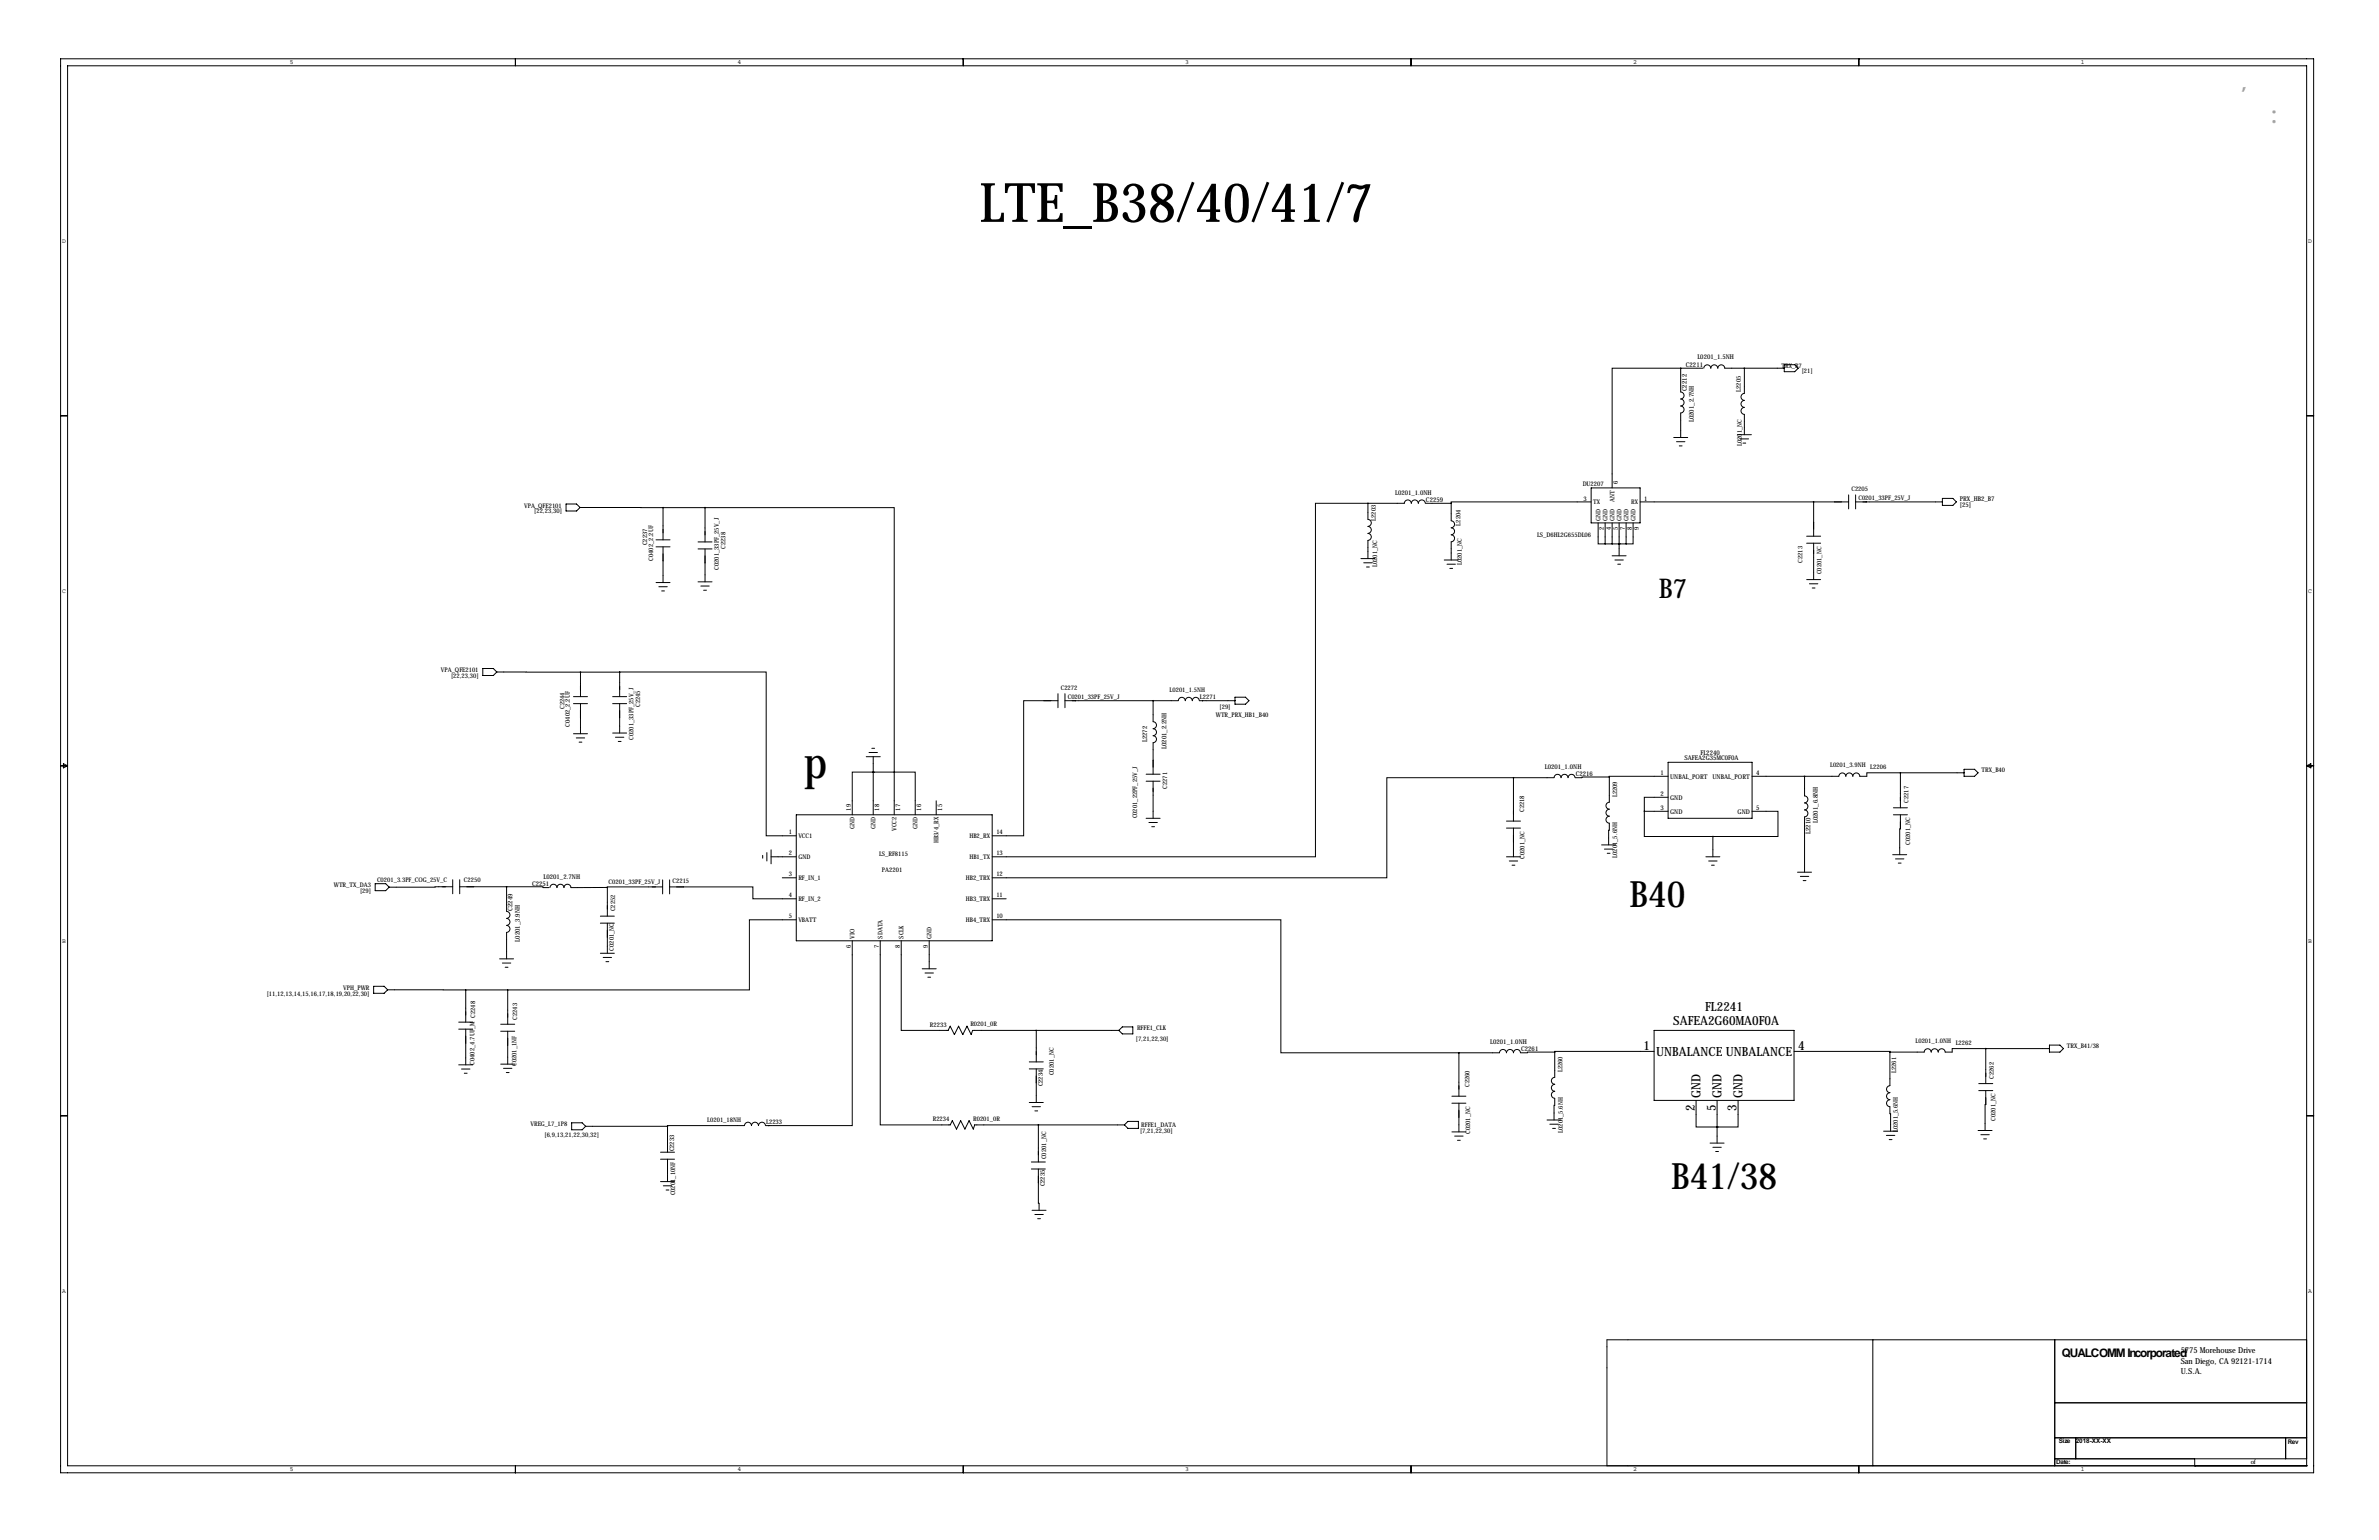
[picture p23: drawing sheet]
<svg xmlns="http://www.w3.org/2000/svg" width="864mm" height="559mm" viewBox="0 0 864 559" stroke-linecap="round" stroke-linejoin="round" font-family="sans-serif">
<defs><g id="words">
<text font-size="19.7" x="355.6" y="80.5">LTE_B38/40/41/7</text>
<text font-size="16.5" x="291.9" y="282.4">p</text>
<g font-size="13.2">
<text x="591.5" y="329.2">B40</text>
<text x="606.6" y="431.3">B41/38</text>
</g>
<text font-size="9.9" x="602.2" y="216.9">B7</text>
<g font-size="7.3" fill="#666">
<text x="813.4" y="32.7">，</text>
<text x="823.7" y="44.7">：</text>
</g>
<g font-size="4.6">
<text x="619" y="367">FL2241</text>
<text x="607.4" y="372">SAFEA2G60MA0F0A</text>
<text x="596.6" y="381">1</text>
<text x="601.2" y="383.1">UNBALANCE UNBALANCE</text>
<text x="652.8" y="381">4</text>
<text x="617.3" y="398.5" transform="rotate(-90 617.3 398.5)">GND</text>
<text x="624.9" y="398.5" transform="rotate(-90 624.9 398.5)">GND</text>
<text x="632.5" y="398.5" transform="rotate(-90 632.5 398.5)">GND</text>
<text x="615.2" y="403.2" transform="rotate(-90 615.2 403.2)">2</text>
<text x="622.8" y="403.2" transform="rotate(-90 622.8 403.2)">5</text>
<text x="630.4" y="403.2" transform="rotate(-90 630.4 403.2)">3</text>
</g>
<text font-size="4.3" x="748.4" y="492.3">QUALCOMM Incorporated</text>
<g font-size="3">
<text x="791.6" y="491.1">5775 Morehouse Drive</text>
<text x="791.6" y="494.8">San Diego, CA 92121-1714</text>
<text x="791.6" y="498.6">U.S.A.</text>
</g>
<g font-size="2.4">
<text x="616.2" y="130.4">L0201_1.5NH</text>
<text x="612" y="133.1">C2211</text>
<text x="612.3" y="142" transform="rotate(-90 612.3 142)">C2212</text>
<text x="614.9" y="153.2" transform="rotate(-90 614.9 153.2)">L0201_2.7NH</text>
<text x="506.4" y="179.5">L0201_1.0NH</text>
<text x="517.7" y="182.1">C2259</text>
<text x="711.5" y="181.9">PRX_HB2_B7</text>
<text x="711.5" y="184">[25]</text>
<text x="416.4" y="269.4" transform="rotate(-90 416.4 269.4)">L2272</text>
<text x="423.4" y="271.8" transform="rotate(-90 423.4 271.8)">L0201_2.2NH</text>
<text x="611.4" y="275.7">SAFEA2G35MC0F0A</text>
<text x="617.2" y="273.8">FL2240</text>
<text x="560.8" y="279">L0201_1.0NH</text>
<text x="572" y="281.7">C2216</text>
<text x="602.8" y="281.2">1</text>
<text x="637.5" y="281.2">4</text>
<text x="606.3" y="282.5">UNBAL_PORT UNBAL_PORT</text>
<text x="602.8" y="288.8">2</text>
<text x="602.8" y="293.9">3</text>
<text x="606.3" y="290.1">GND</text>
<text x="637.5" y="293.9">5</text>
<text x="606.3" y="295.2">GND</text>
<text x="630.8" y="295.2">GND</text>
<text x="659.9" y="298.8" transform="rotate(-90 659.9 298.8)">L0201_6.8NH</text>
<text x="657.2" y="302.7" transform="rotate(-90 657.2 302.7)">L2210</text>
<text x="193.1" y="321.6">C2251</text>
<text x="197.3" y="318.9">L0201_2.7NH</text>
<text x="186.1" y="330.5" transform="rotate(-90 186.1 330.5)">C2249</text>
<text x="188.7" y="341.7" transform="rotate(-90 188.7 341.7)">L0201_3.9NH</text>
<text x="541" y="378.9">L0201_1.0NH</text>
<text x="552.2" y="381.5">C2261</text>
</g>
<g font-size="2.3">
<text x="105.2" y="23.3">5</text>
<text x="267.7" y="23.3">4</text>
<text x="430.3" y="23.3">3</text>
<text x="592.8" y="23.3">2</text>
<text x="755.4" y="23.3">1</text>
<text x="22.6" y="88">D</text>
<text x="837.9" y="88">D</text>
<text x="646.7" y="133.4">TRX_B7</text>
<text x="654" y="135.5">[21]</text>
<text x="632" y="142.2" transform="rotate(-90 632 142.2)">L2205</text>
<text x="632.3" y="161.8" transform="rotate(-90 632.3 161.8)">L0201_NC</text>
<text x="574.5" y="176.3">DU2207</text>
<text x="587.3" y="175.5" transform="rotate(-90 587.3 175.5)">6</text>
<text x="672.1" y="178.1">C2205</text>
<text x="190.3" y="184.2">VPA_QFE2101</text>
<text x="574.9" y="181.6">3</text>
<text x="578.4" y="182.9">TX</text>
<text x="586" y="182" transform="rotate(-90 586 182)">ANT</text>
<text x="592.1" y="182.9">RX</text>
<text x="596.9" y="181.6">1</text>
<text x="674.6" y="181.4">C0201_33PF_25V_J</text>
<text x="193.9" y="186.3">[22,23,30]</text>
<text x="499.5" y="188.9" transform="rotate(-90 499.5 188.9)">L2203</text>
<text x="530.2" y="190.7" transform="rotate(-90 530.2 190.7)">L2204</text>
<text x="580.9" y="189" transform="rotate(-90 580.9 189)">GND</text>
<text x="583.5" y="189" transform="rotate(-90 583.5 189)">GND</text>
<text x="586" y="189" transform="rotate(-90 586 189)">GND</text>
<text x="588.6" y="189" transform="rotate(-90 588.6 189)">GND</text>
<text x="591.1" y="189" transform="rotate(-90 591.1 189)">GND</text>
<text x="593.6" y="189" transform="rotate(-90 593.6 189)">GND</text>
<text x="235" y="197.9" transform="rotate(-90 235 197.9)">C2237</text>
<text x="558" y="194.9">LS_D6HL2G655DL06</text>
<text x="582.3" y="192.4" transform="rotate(-90 582.3 192.4)">2</text>
<text x="584.8" y="192.4" transform="rotate(-90 584.8 192.4)">4</text>
<text x="587.3" y="192.4" transform="rotate(-90 587.3 192.4)">5</text>
<text x="589.9" y="192.4" transform="rotate(-90 589.9 192.4)">7</text>
<text x="592.4" y="192.4" transform="rotate(-90 592.4 192.4)">8</text>
<text x="595" y="192.4" transform="rotate(-90 595 192.4)">9</text>
<text x="237.1" y="203.5" transform="rotate(-90 237.1 203.5)">C0402_2.2UF</text>
<text x="263.4" y="199.1" transform="rotate(-90 263.4 199.1)">C2238</text>
<text x="260.9" y="206.8" transform="rotate(-90 260.9 206.8)">C0201_33PF_25V_J</text>
<text x="499.9" y="205.8" transform="rotate(-90 499.9 205.8)">L0201_NC</text>
<text x="530.6" y="205" transform="rotate(-90 530.6 205)">L0201_NC</text>
<text x="654.3" y="204.2" transform="rotate(-90 654.3 204.2)">C2213</text>
<text x="661.2" y="208.4" transform="rotate(-90 661.2 208.4)">C0201_NC</text>
<text x="22.6" y="215">C</text>
<text x="837.9" y="215">C</text>
<text x="160" y="243.8">VPA_QFE2101</text>
<text x="163.7" y="246">[22,23,30]</text>
<text x="385.1" y="250.3">C2272</text>
<text x="424.6" y="251">L0201_1.5NH</text>
<text x="205" y="257.3" transform="rotate(-90 205 257.3)">C2244</text>
<text x="232.4" y="256.5" transform="rotate(-90 232.4 256.5)">C2245</text>
<text x="387.6" y="253.5">C0201_33PF_25V_J</text>
<text x="435.6" y="253.7">L2271</text>
<text x="442.7" y="257.4">[29]</text>
<text x="206.8" y="263.7" transform="rotate(-90 206.8 263.7)">C0402_2.2UF</text>
<text x="441.4" y="260.1">WTR_PRX_HB1_B40</text>
<text x="230" y="268.5" transform="rotate(-90 230 268.5)">C0201_33PF_25V_J</text>
<text x="664.4" y="278.5">L0201_3.9NH</text>
<text x="678.9" y="279.1">L2206</text>
<text x="719.3" y="280.2">TRX_B40</text>
<text x="423.7" y="286.2" transform="rotate(-90 423.7 286.2)">C2271</text>
<text x="587" y="289.3" transform="rotate(-90 587 289.3)">L2209</text>
<text x="692.7" y="291.3" transform="rotate(-90 692.7 291.3)">C2217</text>
<text x="308.9" y="294.1" transform="rotate(-90 308.9 294.1)">19</text>
<text x="319.1" y="294.1" transform="rotate(-90 319.1 294.1)">18</text>
<text x="326.7" y="294.1" transform="rotate(-90 326.7 294.1)">17</text>
<text x="334.4" y="294.1" transform="rotate(-90 334.4 294.1)">16</text>
<text x="342" y="294.1" transform="rotate(-90 342 294.1)">15</text>
<text x="412.8" y="297" transform="rotate(-90 412.8 297)">C0201_22PF_25V_J</text>
<text x="553.3" y="294.6" transform="rotate(-90 553.3 294.6)">C2218</text>
<text x="286.3" y="302.8">1</text>
<text x="289.8" y="304.1">VCC1</text>
<text x="310.2" y="300.8" transform="rotate(-90 310.2 300.8)">GND</text>
<text x="317.8" y="300.8" transform="rotate(-90 317.8 300.8)">GND</text>
<text x="325.4" y="301.6" transform="rotate(-90 325.4 301.6)">VCC2</text>
<text x="333" y="300.8" transform="rotate(-90 333 300.8)">GND</text>
<text x="340.7" y="305.9" transform="rotate(-90 340.7 305.9)">HB3/4_RX</text>
<text x="351.9" y="304.1">HB2_RX</text>
<text x="361.7" y="302.8">14</text>
<text x="286.3" y="310.4">2</text>
<text x="289.8" y="311.7">GND</text>
<text x="319.1" y="310.7">LS_RF8115</text>
<text x="351.9" y="311.7">HB1_TX</text>
<text x="361.7" y="310.4">13</text>
<text x="553.5" y="311.7" transform="rotate(-90 553.5 311.7)">C0201_NC</text>
<text x="587.1" y="311.3" transform="rotate(-90 587.1 311.3)">L0201_5.6NH</text>
<text x="693.4" y="306.6" transform="rotate(-90 693.4 306.6)">C0201_NC</text>
<text x="320.2" y="316.2">PA2201</text>
<text x="121.2" y="321.9">WTR_TX_DA3</text>
<text x="136.9" y="320">C0201_3.3PF_COG_25V_C</text>
<text x="168.4" y="319.9">C2250</text>
<text x="220.9" y="320.6">C0201_33PF_25V_J</text>
<text x="244.1" y="320.4">C2215</text>
<text x="286.3" y="318">3</text>
<text x="289.8" y="319.3">RF_IN_1</text>
<text x="350.6" y="319.3">HB2_TRX</text>
<text x="361.7" y="318">12</text>
<text x="130.7" y="324">[29]</text>
<text x="286.3" y="325.6">4</text>
<text x="289.8" y="326.9">RF_IN_2</text>
<text x="350.6" y="326.9">HB3_TRX</text>
<text x="361.7" y="325.6">11</text>
<text x="223.3" y="330.7" transform="rotate(-90 223.3 330.7)">C2252</text>
<text x="286.3" y="333.2">5</text>
<text x="289.8" y="334.6">VBATT</text>
<text x="350.6" y="334.6">HB4_TRX</text>
<text x="361.7" y="333.2">10</text>
<text x="310.2" y="340.6" transform="rotate(-90 310.2 340.6)">VIO</text>
<text x="320.3" y="340.6" transform="rotate(-90 320.3 340.6)">SDATA</text>
<text x="328" y="340.6" transform="rotate(-90 328 340.6)">SCLK</text>
<text x="338.1" y="340.6" transform="rotate(-90 338.1 340.6)">GND</text>
<text x="22.6" y="342">B</text>
<text x="222.8" y="344.9" transform="rotate(-90 222.8 344.9)">C0201_NC</text>
<text x="308.9" y="344.1" transform="rotate(-90 308.9 344.1)">6</text>
<text x="319" y="344.1" transform="rotate(-90 319 344.1)">7</text>
<text x="326.6" y="344.1" transform="rotate(-90 326.6 344.1)">8</text>
<text x="336.8" y="344.1" transform="rotate(-90 336.8 344.1)">9</text>
<text x="837.9" y="342">B</text>
<text x="124.6" y="359.2">VPH_PWR</text>
<text x="96.8" y="361.3">[11,12,13,14,15,16,17,18,19,20,22,30]</text>
<text x="187.7" y="370.1" transform="rotate(-90 187.7 370.1)">C2243</text>
<text x="337.6" y="372.6">R2233</text>
<text x="352.2" y="372.4">R0201_0R</text>
<text x="412.3" y="377.8">[7,21,22,30]</text>
<text x="412.8" y="373.9">RFFE1_CLK</text>
<text x="695.3" y="378.5">L0201_1.0NH</text>
<text x="709.9" y="379.2">L2262</text>
<text x="750.3" y="380.2">TRX_B41/38</text>
<text x="172.3" y="386.3" transform="rotate(-90 172.3 386.3)">C0402_4.7UF_M C2248</text>
<text x="187.5" y="386.8" transform="rotate(-90 187.5 386.8)">C0201_1NF</text>
<text x="567.2" y="389.1" transform="rotate(-90 567.2 389.1)">L2260</text>
<text x="688.3" y="389.4" transform="rotate(-90 688.3 389.4)">L2261</text>
<text x="378.5" y="394.2" transform="rotate(-90 378.5 394.2)">C2234</text>
<text x="382.5" y="390.1" transform="rotate(-90 382.5 390.1)">C0201_NC</text>
<text x="533.5" y="394.5" transform="rotate(-90 533.5 394.5)">C2260</text>
<text x="723.7" y="391.4" transform="rotate(-90 723.7 391.4)">C2262</text>
<text x="256.8" y="407">L0201_18NH</text>
<text x="278.1" y="407.9">L2233</text>
<text x="338.6" y="406.9">R2234</text>
<text x="353.3" y="406.7">R0201_0R</text>
<text x="724.4" y="406.7" transform="rotate(-90 724.4 406.7)">C0201_NC</text>
<text x="192.5" y="408.7">VREG_L7_1P8</text>
<text x="197.7" y="412.6">[6,9,13,21,22,30,32]</text>
<text x="413.8" y="411.1">[7,21,22,30]</text>
<text x="414.3" y="408.8">RFFE1_DATA</text>
<text x="533.7" y="411.5" transform="rotate(-90 533.7 411.5)">C0201_NC</text>
<text x="567.3" y="411.1" transform="rotate(-90 567.3 411.1)">L0201_5.6NH</text>
<text x="688.9" y="410.8" transform="rotate(-90 688.9 410.8)">L0201_5.6NH</text>
<text x="244.7" y="417.8" transform="rotate(-90 244.7 417.8)">C2233</text>
<text x="379.7" y="420.6" transform="rotate(-90 379.7 420.6)">C0201_NC</text>
<text x="379.3" y="430.5" transform="rotate(-90 379.3 430.5)">C2235</text>
<text x="245.1" y="433.8" transform="rotate(-90 245.1 433.8)">C0201_10NF</text>
<text x="22.6" y="469">A</text>
<text x="837.9" y="469">A</text>
<text x="747.4" y="523.7">Size</text>
<text x="753.5" y="523.5">2018-XX-XX</text>
<text x="830.5" y="524">Rev</text>
<text x="105.2" y="533.8">5</text>
<text x="267.7" y="533.8">4</text>
<text x="430.3" y="533.8">3</text>
<text x="592.8" y="533.8">2</text>
<text x="746.4" y="531.1">Date:</text>
<text x="755.4" y="533.8">1</text>
<text x="817" y="531.1">of</text>
</g>
</g></defs>
<g fill="none" stroke="#000" stroke-width=".36">
<path d="M22 21.3h817.9v513.1h-817.9zM24.5 23.9h812.8v508h-812.8zM187.1 21.3v2.6M349.7 21.3v2.6M512.2 21.3v2.6M674.8 21.3v2.6M610.1 133.6h8.1M610.1 133.6v8.6a1.27 1.27 0 0 1 1.2 1.3 1.27 1.27 0 0 1-1.2 1.3 1.27 1.27 0 0 1 1.2 1.2 1.27 1.27 0 0 1-1.2 1.3 1.27 1.27 0 0 1 1.2 1.3 1.27 1.27 0 0 1-1.2 1.3v8.9M610.1 133.6h-24.9v43.4M618.5 133.6a1.27 1.27 0 0 1 1.3-1.2 1.27 1.27 0 0 1 1.2 1.2 1.27 1.27 0 0 1 1.3-1.2 1.27 1.27 0 0 1 1.3 1.2 1.27 1.27 0 0 1 1.2-1.2 1.27 1.27 0 0 1 1.3 1.2h21.6M633.2 133.6v9.1a1.27 1.27 0 0 0-1.2 1.3 1.27 1.27 0 0 0 1.2 1.3 1.27 1.27 0 0 0-1.2 1.3 1.27 1.27 0 0 0 1.2 1.2 1.27 1.27 0 0 0-1.2 1.3 1.27 1.27 0 0 0 1.2 1.3v7.3M647.7 132.3h3.8l1.3 1.3-1.3 1.3h-3.8z"/>
<path d="M22 150.9h2.5M607.6 158.8h5M630.7 157.7h5.1M631.7 159.3h3M837.3 150.9h2.6M577.6 177h17.8v12.7h-17.8zM608.6 160.3h3M609.6 161.8h1M632.7 160.8h1M671.1 179.6v5.1M673.6 179.6v5.1M205.5 182.9h3.8l1.3 1.2-1.3 1.3h-3.8z"/>
<path d="M210.6 184.1l30.1 .1M238.2 195.9h5M238.2 198.4h5M240.7 184.2v11.7M240.7 198.4v13M240.7 184.2h15.2M253.4 196.6h5.1M253.4 199.2h5.1M255.9 184.2h68.7v111.5M255.9 184.2v12.4M255.9 199.2v11.9M496.6 182.6v5.9a1.27 1.27 0 0 1 1.2 1.2 1.27 1.27 0 0 1-1.2 1.3 1.27 1.27 0 0 1 1.2 1.3 1.27 1.27 0 0 1-1.2 1.2 1.27 1.27 0 0 1 1.2 1.3 1.27 1.27 0 0 1-1.2 1.3v6.6"/>
<path d="M496.6 182.6h13.2a1.27 1.27 0 0 1 1.3-1.2 1.27 1.27 0 0 1 1.2 1.2 1.27 1.27 0 0 1 1.3-1.2 1.27 1.27 0 0 1 1.3 1.2 1.27 1.27 0 0 1 1.2-1.2 1.27 1.27 0 0 1 1.3 1.2h9.4M496.6 182.6h-19.1v128.3h-117.3M526.8 182.6v6.4a1.27 1.27 0 0 1 1.2 1.2 1.27 1.27 0 0 1-1.2 1.3 1.27 1.27 0 0 1 1.2 1.3 1.27 1.27 0 0 1-1.2 1.3 1.27 1.27 0 0 1 1.2 1.2 1.27 1.27 0 0 1-1.2 1.3v6.6M577.6 182.1h-50.8v.5M580.1 189.7v7.7h2.6M582.7 189.7v7.7M582.7 197.4h7.6M585.2 189.7v7.7M587.8 197.4h.1M587.8 189.7v12M590.3 189.7v7.7M592.8 189.7v7.7h-2.5"/>
<path d="M595.4 182.1h75.7M655.8 197.1h5.1M655.8 194.6h5.1M658.4 182.1v12.5M658.4 197.1v13.2M673.6 182.1h3.8M676.1 182.1h29M705.1 180.8h3.8l1.3 1.3-1.3 1.3h-3.8zM238.2 211.4h5M239.2 212.9h3M240.2 214.4h1M253.4 211.1h5.1"/>
<path d="M254.4 212.6h3.1M255.4 214.2h1M494 202.7h5.1M495 204.2h3.1M496.1 205.7h1M524.3 203.2h5M525.3 204.7h3M526.3 206.2h1M585.2 201.7h5.1M586.2 203.2h3.1M587.2 204.7h1.1M655.8 210.3h5.1"/>
<path d="M656.8 211.8h3.1M657.9 213.4h1M175.3 242.6h3.8l1.2 1.2-1.2 1.3h-3.8zM180.3 243.8l30.4 .1M208.2 252.8h5.1M208.2 255.3h5.1M210.7 243.9v8.9M210.7 255.3v10.9M210.7 243.9h14.2M222.4 252.8h5.1M222.4 255.3h5.1M224.9 243.9l53.2-.1v59.5h11"/>
<path d="M224.9 243.9v8.9M224.9 255.3v10.7M384 254.3h-12.4v49h-11.4M384 251.7v5.1M386.6 254.3h3.8M386.6 251.7v5.1M389.1 254.3h38.6M418.6 254.3v7.6M427.7 254.2a1.27 1.27 0 0 1 1.3-1.2 1.27 1.27 0 0 1 1.3 1.3M430.3 254.2a1.27 1.27 0 0 1 1.3-1.2 1.27 1.27 0 0 1 1.2 1.3M432.8 254.2a1.27 1.27 0 0 1 1.3-1.2 1.27 1.27 0 0 1 1.3 1.3h12.9M448.3 253h3.8l1.3 1.3-1.3 1.2h-3.8z"/>
<path d="M22 277.9h2.5M23 277.1l1.5 .8-1.5 .7zM208.2 266.2h5.1M209.2 267.8h3M210.2 269.3h1M222.4 266h5.1M223.4 267.5h3.1M224.4 269h1.1M314.5 274.6h5M315.5 273h3M316.5 271.5h1M317 274.6v21.1"/>
<path d="M418.6 267a1.27 1.27 0 0 1 1.2 1.2 1.27 1.27 0 0 1-1.2 1.3v11.4M418.6 264.4a1.27 1.27 0 0 1 1.2 1.3 1.27 1.27 0 0 1-1.2 1.3M418.6 261.9a1.27 1.27 0 0 1 1.2 1.3 1.27 1.27 0 0 1-1.2 1.2M605.5 276.6h30.5v20.3h-30.5zM713 279.1h3.8l1.3 1.3-1.3 1.3h-3.8zM837.3 277.9h2.6M837.3 277.9l1.6-.8v1.5zM289.1 295.7h71.1v45.7h-71.1zM317 280.2h-7.6v15.5M317 280.2h15.2v15.5M317 280.2h.1M339.9 290.6v5.1"/>
<path d="M416.1 283.5h5M416.1 280.9h5M416.1 296.9h5M417.1 298.4h3M418.1 300h1M418.6 283.5v13.4M546.9 297.9h5M549.4 282.2h-46v36.3h-143.2M549.4 282.2v15.7M584.2 281.9v9.2a1.27 1.27 0 0 0-1.2 1.2 1.27 1.27 0 0 0 1.2 1.3 1.27 1.27 0 0 0-1.2 1.3 1.27 1.27 0 0 0 1.2 1.3 1.27 1.27 0 0 0-1.2 1.2 1.27 1.27 0 0 0 1.2 1.3l-.3 7.9M584.2 281.9h-9.9v.3h-2.5a1.27 1.27 0 0 0-1.3-1.2 1.27 1.27 0 0 0-1.3 1.2 1.27 1.27 0 0 0-1.3-1.2 1.27 1.27 0 0 0-1.2 1.2 1.27 1.27 0 0 0-1.3-1.2 1.27 1.27 0 0 0-1.3 1.2h-14.7M596.9 294.4v9.1h24.9"/>
<path d="M596.9 294.4h8.6M605.5 281.7h-21.3v.2M605.5 289.3h-8.6v5.1M636 294.4h9.4v9.1h-23.6M655.1 281.7v7.1a1.27 1.27 0 0 1 1.2 1.3 1.27 1.27 0 0 1-1.2 1.2 1.27 1.27 0 0 1 1.2 1.3 1.27 1.27 0 0 1-1.2 1.3 1.27 1.27 0 0 1 1.2 1.3 1.27 1.27 0 0 1-1.2 1.2v20.1M687.3 293.1h5.1M687.3 295.7h5.1M689.9 280.4h-12.2v1.3h-2.6a1.27 1.27 0 0 0-1.2-1.2 1.27 1.27 0 0 0-1.3 1.2 1.27 1.27 0 0 0-1.3-1.2 1.27 1.27 0 0 0-1.2 1.2 1.27 1.27 0 0 0-1.3-1.2 1.27 1.27 0 0 0-1.3 1.2h-31.5M689.9 295.7l-.3 14.4M689.9 280.4v12.7M689.9 280.4h23.1M164.3 319.2v5.1"/>
<path d="M166.9 319.2v5.1M240.5 319.3v5.1M243.1 319.3v5.1M276.9 310.4v1M278.4 309.4v3M279.9 310.9h9.2M279.9 308.4v5M284 318.5h5.1M546.9 300.5h5M546.9 310.9h5M547.9 312.4h3M548.9 313.9h1"/>
<path d="M549.4 300.5v10.4M581.4 306.6h5.1M582.4 308.1h3.1M583.4 309.6h1.1M619.3 310.9h5M620.3 312.4h3M621.3 313.9h1M621.8 303.5v7.4M652.5 316.5h5.1M653.5 318h3.1M654.6 319.5h1M687.1 310.1h5"/>
<path d="M688.1 311.7h3M689.1 313.2h1M136.2 320.6h3.8l1.3 1.3-1.3 1.3h-3.8zM164.3 321.8l-23 .1M166.9 321.8h17M183.9 321.8h13.2v.3h2.3M183.9 321.8v8.9M183.9 330.7a1.27 1.27 0 0 1 1.2 1.3 1.27 1.27 0 0 1-1.2 1.2M183.9 333.2a1.27 1.27 0 0 1 1.2 1.3 1.27 1.27 0 0 1-1.2 1.3M183.9 335.8a1.27 1.27 0 0 1 1.2 1.3 1.27 1.27 0 0 1-1.2 1.2v9.6M217.9 332.4h5.1M217.9 335h5.1"/>
<path d="M220.5 322l-13.2 .1a1.27 1.27 0 0 0-1.3-1.2 1.27 1.27 0 0 0-1.3 1.2 1.27 1.27 0 0 0-1.2-1.2 1.27 1.27 0 0 0-1.3 1.2 1.27 1.27 0 0 0-1.3-1.2 1.27 1.27 0 0 0-1.3 1.2M220.5 322v10.4M220.5 335v10.9M240.5 321.8h-20v.2M243.1 321.8h30.2v4.3h15.8M289.1 333.8h-17.1v25.4h-87.7M360.2 333.8h104.8v48.2h64.6M360.2 326.1h5.1M135.6 357.9h3.8l1.3 1.3-1.3 1.2h-3.8zM140.7 359.2h28.4M169.1 359.2v11.7M169.1 359.2h15.2"/>
<path d="M181.4 347.9h5M182.4 349.5h3M183.4 351h1M184.3 359.2v12.5M217.9 345.9h5.1M218.9 347.4h3.1M220 348.9h1M309.4 341.4v67h-31.5a1.27 1.27 0 0 0-1.3-1.2 1.27 1.27 0 0 0-1.3 1.2M319.5 341.4v66.8h25.4l.8-1.5 1.5 3 1.5-3 1.6 3 1.5-3 1.5 3 .5-1.5h54.4M327.2 341.4v32.5h17l.7-1.5 1.6 3 1.5-3 1.5 3 1.5-3 1.6 3 .5-1.5h53M334.8 351.5h5.1M335.8 353.1h3"/>
<path d="M336.8 354.6h1M337.3 341.4v10.1M166.5 370.9h5.1M166.5 373.4h5.1M169.1 373.4v13M181.8 371.7h5M181.8 374.2h5M184.3 374.2v11.9M376.2 373.9v11.4M407.4 372.6h3.8v2.6h-3.8l-1.3-1.3zM600.5 373.9h50.8v25.4h-50.8zM744 379.2h3.8l1.2 1.3-1.2 1.3h-3.8z"/>
<path d="M166.5 386.4h5.1M167.5 387.9h3.1M168.6 389.4h1M181.8 386.1h5M182.8 387.7h3M183.8 389.2h1M373.6 385.3h5.1M373.6 387.9h5.1M376.2 387.9v12.1M527 397.8h5.1M529.6 382v15.8M564.4 381.8v9.1a1.27 1.27 0 0 0-1.2 1.3 1.27 1.27 0 0 0 1.2 1.2 1.27 1.27 0 0 0-1.2 1.3 1.27 1.27 0 0 0 1.2 1.3 1.27 1.27 0 0 0-1.2 1.3 1.27 1.27 0 0 0 1.2 1.2l-.3 7.9"/>
<path d="M564.4 381.8h-9.9v.2h-2.6a1.27 1.27 0 0 0-1.2-1.2 1.27 1.27 0 0 0-1.3 1.2 1.27 1.27 0 0 0-1.3-1.2 1.27 1.27 0 0 0-1.2 1.2 1.27 1.27 0 0 0-1.3-1.2 1.27 1.27 0 0 0-1.3 1.2h-14.7M600.5 381.5h-36.1v.3M615.7 399.3v9.6h7.6M623.3 399.3v15.5M630.9 399.3v9.6h-7.6M651.3 381.5h34.8v.3M686.1 381.8v12.2a1.27 1.27 0 0 0-1.3 1.2 1.27 1.27 0 0 0 1.2 1.3M686.1 396.5a1.27 1.27 0 0 0-1.3 1.3 1.27 1.27 0 0 0 1.2 1.2M686.1 399a1.27 1.27 0 0 0-1.3 1.3 1.27 1.27 0 0 0 1.2 1.3M686.1 381.8h12.4M698.5 381.7a1.27 1.27 0 0 1 1.3-1.2 1.27 1.27 0 0 1 1.2 1.3M701 381.7a1.27 1.27 0 0 1 1.3-1.2 1.27 1.27 0 0 1 1.3 1.3"/>
<path d="M718.3 393.2h5.1M718.3 395.7h5.1M720.9 380.5h-12.2v1.3h-2.6a1.27 1.27 0 0 0-1.2-1.3 1.27 1.27 0 0 0-1.3 1.2M720.9 395.7l-.3 14.5M720.9 380.5v12.7M720.9 380.5h23.1M22 404.9h2.5M207.5 407.4h3.8l1.3 1.3-1.3 1.3h-3.8zM212.6 408.7h29.7M239.8 418.1h5.1M242.3 408.7v9.4M270.3 408.4h-28v.3"/>
<path d="M270.3 408.4a1.27 1.27 0 0 1 1.2-1.2 1.27 1.27 0 0 1 1.3 1.2M272.8 408.4a1.27 1.27 0 0 1 1.3-1.2 1.27 1.27 0 0 1 1.2 1.2M373.6 400h5.1M374.6 401.6h3.1M375.7 403.1h1M376.9 408.2v13.4M409.4 406.9h3.9v2.5h-3.9l-1.2-1.2zM527 400.3h5.1M527 410.7h5.1M528.1 412.2h3M529.1 413.8h1M529.6 400.3v10.4"/>
<path d="M561.6 406.4h5.1M562.6 407.9h3.1M563.6 409.4h1M620.8 414.8h5.1M621.8 416.3h3M622.8 417.8h1M623.3 408.9h.1M683.8 410.5h5M684.8 412h3M685.8 413.5h1M686.1 401.6l.2 8.9M718.1 410.2h5"/>
<path d="M719.1 411.7h3M720.1 413.3h1M837.3 404.9h2.6M239.8 420.6h5.1M239.8 428.8h5.1M240.8 430.3h3M241.8 431.8h1M242.3 420.6v8.2M374.4 421.6h5.1M374.4 424.2h5.1M374.6 439.2h5.1M376.9 424.2v12.4h.3v2.6"/>
<path d="M375.7 440.7h3M376.7 442.2h1M679.9 486.2v45.7M745.9 486.2v45.7M837.3 486.2h-254v45.7M745.9 509h91.4M187.1 531.9v2.5M349.7 531.9v2.5M512.2 531.9v2.5M674.8 531.9v2.5M745.9 521.7h91.4M745.9 529.3h91.4"/>
<path d="M753.5 521.7v7.6M796.7 531.9h.1M796.7 529.3v2.6M829.7 521.7v7.6M837.3 531.9h.1"/>
</g>
<path d="M689.8 280.4a.05 .05 0 0 0 .1 0 .05 .05 0 0 0-.1 0zM169 359.2a.05 .05 0 0 0 .1 0 .05 .05 0 0 0-.1 0zM376.9 408.2a.05 .05 0 0 0 .1 0 .05 .05 0 0 0-.1 0zM720.8 380.5a.05 .05 0 0 0 .1 0 .05 .05 0 0 0-.1 0zM224.9 243.9a.05 .05 0 0 0 .1 0 .05 .05 0 0 0-.1 0zM655 281.7a.05 .05 0 0 0 .1 0 .05 .05 0 0 0-.1 0zM686 381.8a.05 .05 0 0 0 .1 0 .05 .05 0 0 0-.1 0zM587.7 197.4a.05 .05 0 0 0 .1 0 .05 .05 0 0 0-.1 0zM587.7 197.4a.05 .05 0 0 0 .1 0 .05 .05 0 0 0-.1 0zM658.3 182.1a.05 .05 0 0 0 .1 0 .05 .05 0 0 0-.1 0z" fill="#000" stroke="#000" stroke-width=".51"/>
<use href="#words"/>
</svg>
